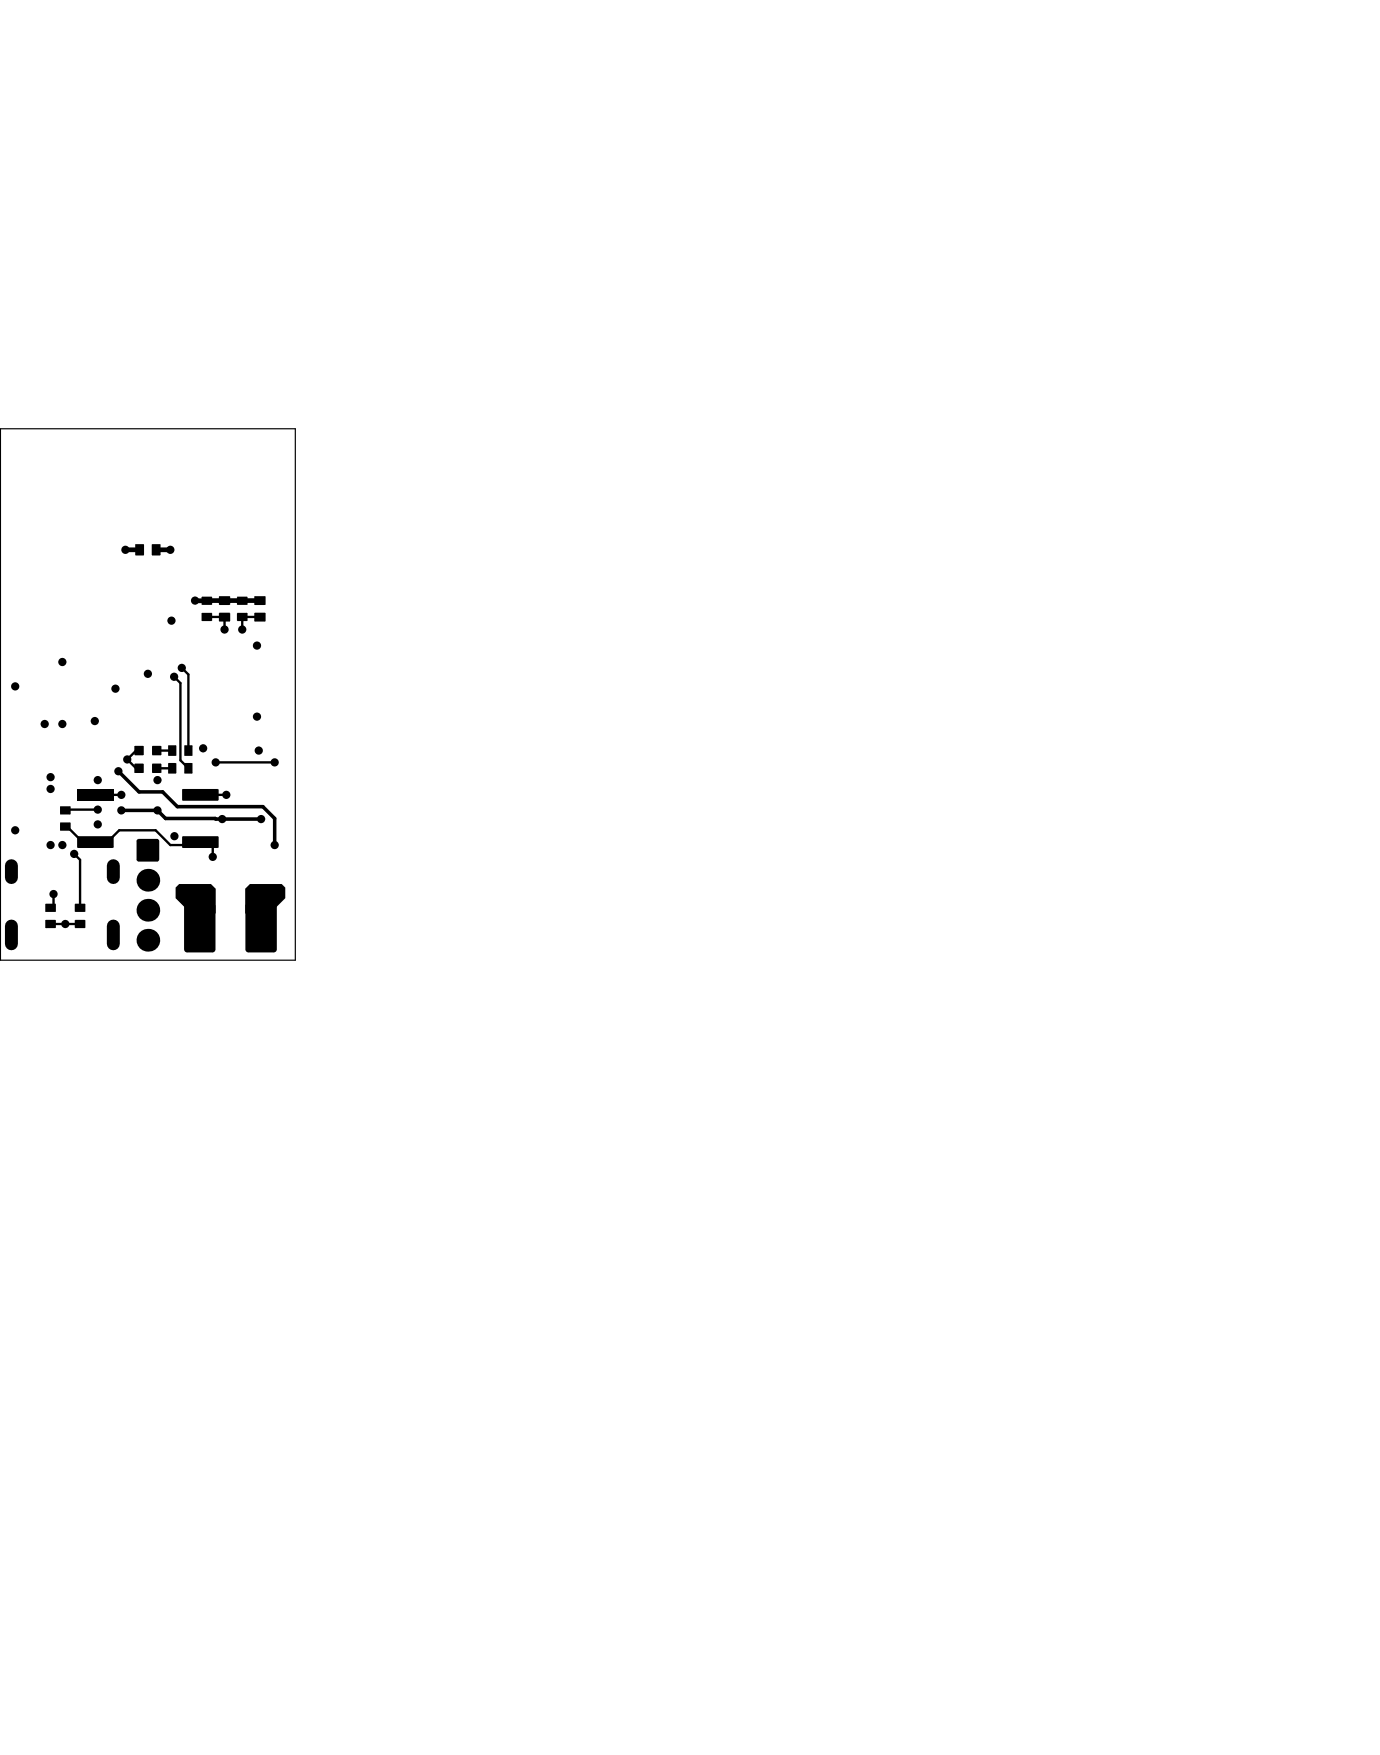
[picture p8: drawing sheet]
<svg xmlns="http://www.w3.org/2000/svg" width="195mm" height="248mm" viewBox="0 0 195 248" stroke-linecap="round" stroke-linejoin="round" font-family="sans-serif">
<path d="M.1 60.5h41.6v75h-41.6z" fill="none" stroke="#000" stroke-width=".17"/>
<g fill="#000">
<path d="M19.1 78.3h.1v.1zM19.1 76.8h.1v.1h-.1zM20.2 78.3h.1l-.1 .1zM20.2 76.8l.1 .1h-.1zM21.4 78.3h.1v.1zM21.4 76.8h.1v.1h-.1zM22.5 78.3h.2l-.2 .1zM22.5 76.8l.2 .1h-.2zM28.5 86.5h.1v.1h-.2zM28.4 87.5h.2v.1zM28.5 84.2h.1v.1h-.2zM28.4 85.2h.2v.2z"/>
<path d="M29.8 87.5h.1l-.1 .1zM29.8 86.5l.1 .1h-.1zM29.8 85.2h.1l-.1 .2zM29.8 84.2l.1 .1h-.1zM30.9 86.5h.1v.1h-.1zM30.9 87.6h.1v.1zM30.9 84.2l.1-.1v.2h-.1zM30.9 85.3h.1v.1zM32.4 87.6h.1l-.1 .1zM32.4 86.5l.1 .1h-.1zM32.4 85.3h.1l-.1 .1zM32.4 84.1l.1 .2h-.1z"/>
<path d="M33.5 86.5h.1v.1h-.2zM33.4 87.5h.2v.1zM33.5 84.2h.1v.1h-.2zM33.4 85.2h.2v.2zM34.8 87.5h.1l-.1 .1zM34.8 86.5l.1 .1h-.1zM34.8 85.2h.1l-.1 .2zM34.8 84.2l.1 .1h-.1zM35.9 86.5h.1v.1h-.1zM35.9 87.6h.1v.1zM35.9 84.2l.1-.1v.2h-.1zM35.9 85.3h.1v.1z"/>
<path d="M37.4 87.6h.1l-.1 .1zM37.4 86.5l.1 .1h-.1zM37.4 85.3h.1l-.1 .1zM37.4 84.1l.1 .2h-.1zM8.5 116.1h.1v.1h-.1zM8.5 117.1h.1v.1zM8.5 113.8h.1v.1h-.1zM8.5 114.8h.1v.1zM9.9 117.1h.1l-.1 .1zM9.9 116.1l.1 .1h-.1zM9.9 114.8h.1l-.1 .1zM9.9 113.8l.1 .1h-.1z"/>
<path d="M10.9 118h.1v.2h-.1zM10.9 119.5h.1v.2zM15.9 119.5h.1l-.1 .2zM15.9 118l.1 .2h-.1zM19 108.9h.1v.2zM19 107.8l.1-.1v.2h-.1zM19 106.4h.1v.2zM19 105.3l.1-.1v.2h-.1zM19.4 118.4h.2v.3h-.3zM20.2 108.9h.1l-.1 .2zM20.2 107.7l.1 .2h-.1zM20.2 106.4h.1l-.1 .2z"/>
<path d="M20.2 105.2l.1 .2h-.1zM21.5 108.9h.1v.2zM21.5 107.8l.1-.1v.2h-.1zM21.5 106.4h.1v.2zM21.5 105.3l.1-.1v.2h-.1zM22.2 118.4l.2 .1 .1 .2h-.3zM22.6 108.9h.2l-.2 .2zM22.6 107.7l.2 .2h-.2zM22.6 106.4h.2l-.2 .2zM22.6 105.2l.2 .2h-.2zM23.8 107.7v.1h-.1zM23.7 109h.1v.2z"/>
<path d="M23.8 105.2v.1h-.1zM23.7 106.5h.1v.2zM24.8 107.7l.1 .1h-.1zM24.8 109h.1l-.1 .2zM24.8 105.2l.1 .1h-.1zM24.8 106.5h.1l-.1 .2zM25.7 111.4l.2-.1v.2h-.2zM25.7 112.8h.2v.2zM25.7 118h.2v.2h-.2zM25.7 119.5h.2v.2zM26 107.7h.1v.1h-.1zM26 109h.1v.2z"/>
<path d="M26 105.2h.1v.1h-.1zM26 106.5h.1v.2zM27.1 107.7l.1 .1h-.1zM27.1 109h.1l-.1 .2zM27.1 105.2l.1 .1h-.1zM27.1 106.5h.1l-.1 .2zM30.7 112.8h.2l-.2 .2zM30.7 111.3l.2 .2h-.2zM30.7 119.5h.2l-.2 .2zM30.7 118l.2 .2h-.2zM6.4 129.8h.1v.1h-.1zM6.4 130.9h.1v.1z"/>
<path d="M6.4 127.6l.1-.1v.1h-.1zM6.4 128.6h.1v.1zM7.8 130.9h.1l-.1 .1zM7.8 129.8l.1 .1h-.1zM7.8 128.6h.1l-.1 .1zM7.8 127.5l.1 .1h-.1zM10.6 129.8h.1v.1h-.2zM10.5 130.9h.2v.1zM10.6 127.6l.1-.1v.1h-.2zM10.5 128.6h.2v.1zM11.9 130.9h.1l-.1 .1zM11.9 129.8l.1 .1h-.1z"/>
<path d="M11.9 128.6h.1l-.1 .1zM11.9 127.5l.1 .1h-.1zM19.3 121.3h.3v.3l-.2-.1zM22.2 121.3h.3l-.2 .2-.1 .1zM25.3 124.7h4.5l.6 .7v3.5h-3.5l-2.1-2.2v-1.5zM26.2 127.5l.2-.1v.5h-.4zM26 134h.4v.4l-.4-.2zM30 127.4l.2 .1 .2 .4h-.4zM30 134h.4l-.1 .2-.3 .2zM35.3 124.7h4.5l.5 .5v1.5l-2.2 2.2h-3.5v-3.5zM34.8 127.5l.3-.1v.5h-.5zM34.6 134h.5v.4l-.4-.2z"/>
<path d="M38.6 127.4l.2 .1 .3 .4h-.5zM38.6 134h.5a.44 .44 0 0 1-.5 .4z"/>
<circle cx="17.7" cy="77.6" r=".58"/>
<circle cx="24" cy="77.6" r=".58"/>
<circle cx="2.1" cy="96.9" r=".58"/>
<circle cx="8.8" cy="93.4" r=".58"/>
<circle cx="16.3" cy="97.2" r=".58"/>
<circle cx="20.9" cy="95.1" r=".58"/>
<circle cx="24.2" cy="87.6" r=".58"/>
<circle cx="24.6" cy="95.5" r=".58"/>
<circle cx="25.7" cy="94.2" r=".58"/>
<circle cx="27.5" cy="84.8" r=".58"/>
<circle cx="31.7" cy="88.8" r=".58"/>
<circle cx="34.2" cy="88.8" r=".58"/>
<circle cx="34.2" cy="87.1" r=".17"/>
<circle cx="36.3" cy="91.1" r=".58"/>
<circle cx="2.1" cy="117.2" r=".58"/>
<circle cx="6.3" cy="102.2" r=".58"/>
<circle cx="7.1" cy="109.7" r=".58"/>
<circle cx="7.1" cy="111.3" r=".58"/>
<circle cx="7.1" cy="119.2" r=".58"/>
<circle cx="8.8" cy="102.2" r=".58"/>
<circle cx="8.8" cy="119.2" r=".58"/>
<circle cx="13.4" cy="101.7" r=".58"/>
<circle cx="13.8" cy="110.1" r=".58"/>
<circle cx="13.8" cy="116.3" r=".58"/>
<circle cx="13.8" cy="114.2" r=".58"/>
<circle cx="16.7" cy="108.8" r=".58"/>
<circle cx="17.1" cy="114.4" r=".58"/>
<circle cx="17.1" cy="112.2" r=".58"/>
<circle cx="18" cy="107.2" r=".58"/>
<circle cx="22.1" cy="105.9" r=".17"/>
<circle cx="22.1" cy="108.4" r=".17"/>
<circle cx="22.2" cy="114.4" r=".58"/>
<circle cx="22.2" cy="110.1" r=".58"/>
<circle cx="24.6" cy="118" r=".58"/>
<circle cx="28.7" cy="105.6" r=".58"/>
<circle cx="30.4" cy="107.6" r=".58"/>
<circle cx="31.4" cy="115.6" r=".58"/>
<circle cx="31.9" cy="112.2" r=".58"/>
<circle cx="36.3" cy="101.1" r=".58"/>
<circle cx="36.5" cy="105.9" r=".58"/>
<circle cx="36.8" cy="115.6" r=".58"/>
<circle cx="38.8" cy="119.2" r=".58"/>
<circle cx="38.8" cy="107.6" r=".58"/>
<circle cx="7.6" cy="126.2" r=".58"/>
<circle cx="9.2" cy="130.4" r=".58"/>
<circle cx="10.5" cy="120.5" r=".58"/>
<circle cx="20.9" cy="132.7" r="1.6"/>
<circle cx="20.9" cy="124.2" r="1.6"/>
<circle cx="20.9" cy="128.4" r="1.6"/>
<circle cx="25.7" cy="125.9" r=".58"/>
<circle cx="27.5" cy="125.9" r=".58"/>
<circle cx="29.4" cy="125.9" r=".58"/>
<circle cx="30" cy="120.9" r=".58"/>
<circle cx="35.7" cy="125.9" r=".58"/>
<circle cx="37.5" cy="125.9" r=".58"/>
<circle cx="39.3" cy="125.9" r=".58"/>
</g>
<g fill="none" stroke="#000" stroke-width=".33">
<path d="M24.6 95.5l.9 .9v10.9l1.1 1.1M25.7 94.2l.9 1v10.7M29.2 87.1h2.5v1.7M36.7 87.1h-2.5v1.7M9.2 116.6h.3l2.2 2.2h3.5l1.6-1.6h5.2l2 2h3.9l.4-.4h1.7v2.1M13.5 112.2h3.6M13.8 114.2h-4.5l-.1 .2M19.6 105.9h-.4l-1.2 1.3 1.2 1.2h.4M22.1 108.4h2.2M22.1 105.9h2.2M28.3 112.2h3.6M30.4 107.6h8.4"/>
<path d="M7.1 130.4h4.2M7.6 126.2v1.5l-.5 .4M10.5 120.5l.8 .8v6.8"/>
</g>
<path d="M16.7 108.8l2.9 2.9h3.3l2.1 2.1h12.1l1.7 1.7v3.7M17.1 114.4h5.1l1.2 1.1 13.4 .1" fill="none" stroke="#000" stroke-width=".5"/>
<path d="M17.7 77.6h2M22 77.6h2M27.6 84.8h1.6M29.2 84.8h5M34.2 84.8h2.5" fill="none" stroke="#000" stroke-width=".67"/>
<g fill="#000">
<path d="M19.2 76.8h1l.1 .1v1.4l-.1 .1h-1l-.1-.1v-1.4z" fill-rule="evenodd"/>
<path d="M21.5 76.8h1l.2 .1v1.4l-.2 .1h-1l-.1-.1v-1.4z" fill-rule="evenodd"/>
<path d="M28.6 86.5h1.2l.1 .1v.9l-.1 .1h-1.2l-.2-.1v-.9z" fill-rule="evenodd"/>
<path d="M28.6 84.2h1.2l.1 .1v.9l-.1 .2h-1.2l-.2-.2v-.9z" fill-rule="evenodd"/>
<path d="M31 86.5h1.4l.1 .1v1l-.1 .1h-1.4l-.1-.1v-1z" fill-rule="evenodd"/>
<path d="M31 84.1h1.4l.1 .2v1l-.1 .1h-1.4l-.1-.1v-1z" fill-rule="evenodd"/>
<path d="M33.6 86.5h1.2l.1 .1v.9l-.1 .1h-1.2l-.2-.1v-.9z" fill-rule="evenodd"/>
<path d="M33.6 84.2h1.2l.1 .1v.9l-.1 .2h-1.2l-.2-.2v-.9z" fill-rule="evenodd"/>
<path d="M35.9 86.6l.1-.1h1.4l.1 .1v1l-.1 .1h-1.4l-.1-.1z" fill-rule="evenodd"/>
<path d="M35.9 84.3l.1-.2h1.4l.1 .2v1l-.1 .1h-1.4l-.1-.1z" fill-rule="evenodd"/>
<path d="M8.6 116.1h1.3l.1 .1v.9l-.1 .1h-1.3l-.1-.1v-.9z" fill-rule="evenodd"/>
<path d="M8.6 113.8h1.3l.1 .1v.9l-.1 .1h-1.3l-.1-.1v-.9z" fill-rule="evenodd"/>
<path d="M10.9 111.3h5.1v1.7h-5.1z" fill-rule="evenodd"/>
<path d="M10.9 118.2l.1-.2h4.9l.1 .2v1.3l-.1 .2h-4.9l-.1-.2z" fill-rule="evenodd"/>
<path d="M19.1 107.7h1.1l.1 .2v1l-.1 .2h-1.1l-.1-.2v-1z" fill-rule="evenodd"/>
<path d="M19.1 105.2h1.1l.1 .2v1l-.1 .2h-1.1l-.1-.2v-1z" fill-rule="evenodd"/>
<path d="M21.6 107.7h1l.2 .2v1l-.2 .2h-1l-.1-.2v-1z" fill-rule="evenodd"/>
<path d="M21.6 105.2h1l.2 .2v1l-.2 .2h-1l-.1-.2v-1z" fill-rule="evenodd"/>
<path d="M23.8 107.7h1l.1 .1v1.2l-.1 .2h-1l-.1-.2v-1.2z" fill-rule="evenodd"/>
<path d="M23.8 105.2h1l.1 .1v1.2l-.1 .2h-1l-.1-.2v-1.2z" fill-rule="evenodd"/>
<path d="M25.9 111.3h4.8l.2 .2v1.3l-.2 .2h-4.8l-.2-.2v-1.3z" fill-rule="evenodd"/>
<path d="M25.9 118h4.8l.2 .2v1.3l-.2 .2h-4.8l-.2-.2v-1.3z" fill-rule="evenodd"/>
<path d="M26.1 107.7h1l.1 .1v1.2l-.1 .2h-1l-.1-.2v-1.2z" fill-rule="evenodd"/>
<path d="M26.1 105.2h1l.1 .1v1.2l-.1 .2h-1l-.1-.2v-1.2z" fill-rule="evenodd"/>
<path d="M6.5 129.8h1.3l.1 .1v1l-.1 .1h-1.3l-.1-.1v-1z" fill-rule="evenodd"/>
<path d="M6.4 127.6l.1-.1h1.3l.1 .1v1l-.1 .1h-1.3l-.1-.1z" fill-rule="evenodd"/>
<path d="M10.7 129.8h1.2l.1 .1v1l-.1 .1h-1.2l-.1-.1v-1z" fill-rule="evenodd"/>
<path d="M10.7 127.5h1.2l.1 .1v1l-.1 .1h-1.2l-.1-.1v-1z" fill-rule="evenodd"/>
<path d="M19.6 118.4h2.6l.3 .3v2.6l-.3 .3h-2.6l-.3-.3v-2.6z" fill-rule="evenodd"/>
<path d="M26.4 127.4h3.6l.4 .5v6.1l-.4 .4h-3.6l-.4-.4v-6.1z" fill-rule="evenodd"/>
<path d="M35.1 127.4h3.5l.5 .5v6.1l-.5 .4h-3.5l-.5-.4v-6.1z" fill-rule="evenodd"/>
</g>
<path d="M1.6 122.2v1.6M1.6 130.7v2.5M16 122.2v1.6M16 130.7v2.5" fill="none" stroke="#000" stroke-width="1.8"/>
</svg>
